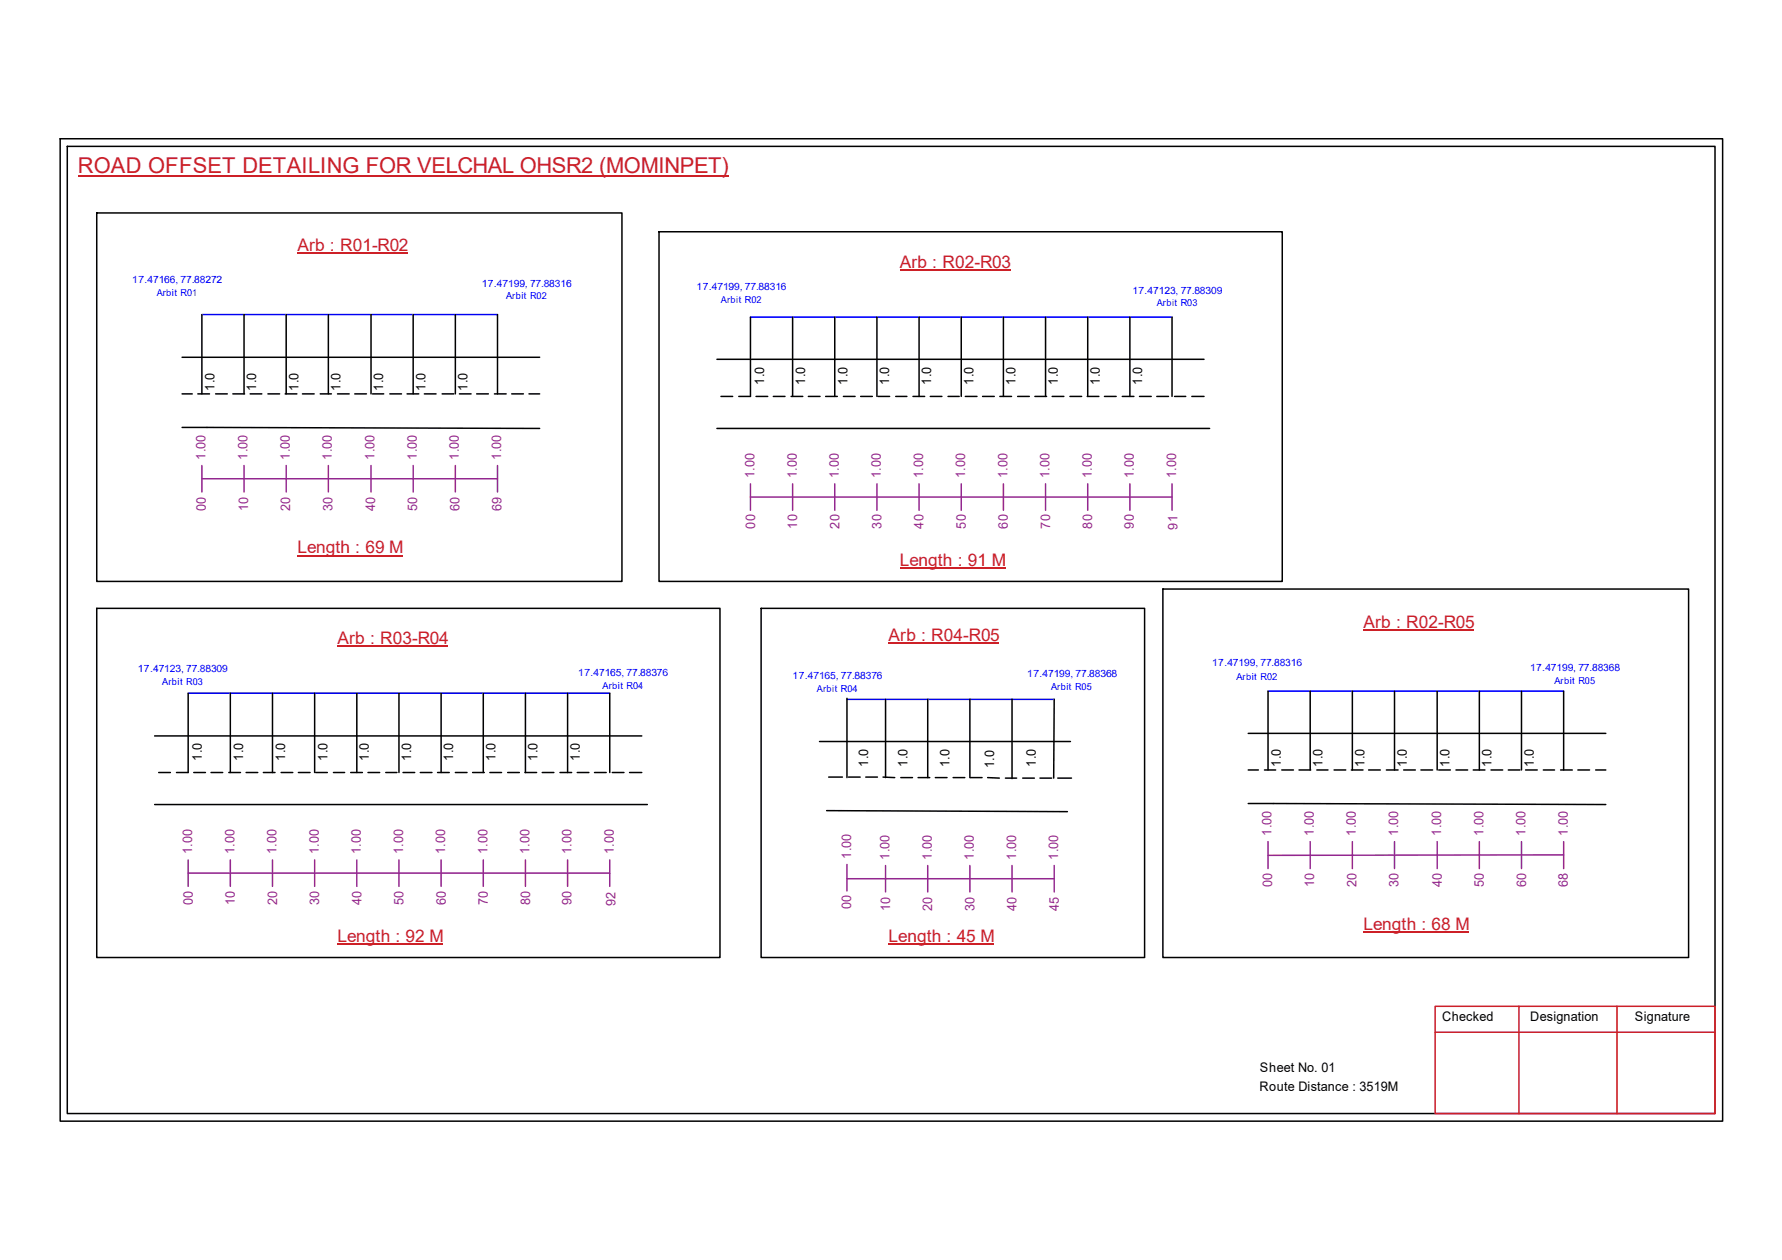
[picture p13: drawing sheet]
<svg xmlns="http://www.w3.org/2000/svg" width="297mm" height="210mm" viewBox="0 0 297 210" stroke-linecap="round" stroke-linejoin="round" font-family="sans-serif">
<defs><g id="words">
<text font-size="3.6" fill="#cd2027" x="13" y="28.9">ROAD OFFSET DETAILING FOR VELCHAL OHSR2 (MOMINPET)</text>
<g font-size="2.9" fill="#cd2027">
<text x="49.6" y="41.8">Arb : R01-R02</text>
<text x="150" y="44.6">Arb : R02-R03</text>
<text x="49.6" y="92.2">Length : 69 M</text>
<text x="150" y="94.2">Length : 91 M</text>
<text x="56.3" y="107.3">Arb : R03-R04</text>
<text x="148.1" y="106.8">Arb : R04-R05</text>
<text x="227.3" y="104.6">Arb : R02-R05</text>
<text x="227.3" y="154.9">Length : 68 M</text>
<text x="56.3" y="156.9">Length : 92 M</text>
<text x="148.1" y="157">Length : 45 M</text>
</g>
<g font-size="2.2">
<text x="35.8" y="65.1" transform="rotate(-90 35.8 65.1)">1.0</text>
<text x="42.7" y="65.1" transform="rotate(-90 42.7 65.1)">1.0</text>
<text x="49.7" y="65.1" transform="rotate(-90 49.7 65.1)">1.0</text>
<text x="56.8" y="65.1" transform="rotate(-90 56.8 65.1)">1.0</text>
<text x="63.9" y="65.1" transform="rotate(-90 63.9 65.1)">1.0</text>
<text x="70.9" y="65.1" transform="rotate(-90 70.9 65.1)">1.0</text>
<text x="77.9" y="65.1" transform="rotate(-90 77.9 65.1)">1.0</text>
<text x="127.4" y="64.1" transform="rotate(-90 127.4 64.1)">1.0</text>
<text x="134.2" y="64.1" transform="rotate(-90 134.2 64.1)">1.0</text>
<text x="141.3" y="64.1" transform="rotate(-90 141.3 64.1)">1.0</text>
<text x="148.2" y="64.1" transform="rotate(-90 148.2 64.1)">1.0</text>
<text x="155.2" y="64.1" transform="rotate(-90 155.2 64.1)">1.0</text>
<text x="162.3" y="64.1" transform="rotate(-90 162.3 64.1)">1.0</text>
<text x="169.3" y="64.1" transform="rotate(-90 169.3 64.1)">1.0</text>
<text x="176.3" y="64.1" transform="rotate(-90 176.3 64.1)">1.0</text>
<text x="183.3" y="64.1" transform="rotate(-90 183.3 64.1)">1.0</text>
<text x="190.4" y="64.1" transform="rotate(-90 190.4 64.1)">1.0</text>
<text x="33.7" y="126.7" transform="rotate(-90 33.7 126.7)">1.0</text>
<text x="40.5" y="126.7" transform="rotate(-90 40.5 126.7)">1.0</text>
<text x="47.5" y="126.7" transform="rotate(-90 47.5 126.7)">1.0</text>
<text x="54.6" y="126.7" transform="rotate(-90 54.6 126.7)">1.0</text>
<text x="61.5" y="126.7" transform="rotate(-90 61.5 126.7)">1.0</text>
<text x="68.5" y="126.7" transform="rotate(-90 68.5 126.7)">1.0</text>
<text x="75.6" y="126.7" transform="rotate(-90 75.6 126.7)">1.0</text>
<text x="82.6" y="126.7" transform="rotate(-90 82.6 126.7)">1.0</text>
<text x="89.6" y="126.7" transform="rotate(-90 89.6 126.7)">1.0</text>
<text x="96.6" y="126.7" transform="rotate(-90 96.6 126.7)">1.0</text>
<text x="144.7" y="127.8" transform="rotate(-90 144.7 127.8)">1.0</text>
<text x="151.3" y="127.8" transform="rotate(-90 151.3 127.8)">1.0</text>
<text x="158.3" y="127.8" transform="rotate(-90 158.3 127.8)">1.0</text>
<text x="165.7" y="128" transform="rotate(-90 165.7 128)">1.0</text>
<text x="172.7" y="127.8" transform="rotate(-90 172.7 127.8)">1.0</text>
<text x="213.5" y="127.8" transform="rotate(-90 213.5 127.8)">1.0</text>
<text x="220.4" y="127.8" transform="rotate(-90 220.4 127.8)">1.0</text>
<text x="227.5" y="127.8" transform="rotate(-90 227.5 127.8)">1.0</text>
<text x="234.5" y="127.8" transform="rotate(-90 234.5 127.8)">1.0</text>
<text x="241.6" y="127.8" transform="rotate(-90 241.6 127.8)">1.0</text>
<text x="248.6" y="127.8" transform="rotate(-90 248.6 127.8)">1.0</text>
<text x="255.6" y="127.8" transform="rotate(-90 255.6 127.8)">1.0</text>
<text x="240.4" y="170.1">Checked</text>
<text x="255.1" y="170.1">Designation</text>
<text x="272.5" y="170.1">Signature</text>
<text x="210" y="178.6">Sheet No. 01</text>
<text x="209.9" y="181.7">Route Distance : 3519M</text>
</g>
<g font-size="2.2" fill="#93278f">
<text x="34.2" y="76.6" transform="rotate(-90 34.2 76.6)">1.00</text>
<text x="41.3" y="76.6" transform="rotate(-90 41.3 76.6)">1.00</text>
<text x="48.3" y="76.6" transform="rotate(-90 48.3 76.6)">1.00</text>
<text x="55.3" y="76.6" transform="rotate(-90 55.3 76.6)">1.00</text>
<text x="62.4" y="76.6" transform="rotate(-90 62.4 76.6)">1.00</text>
<text x="69.5" y="76.6" transform="rotate(-90 69.5 76.6)">1.00</text>
<text x="76.5" y="76.6" transform="rotate(-90 76.5 76.6)">1.00</text>
<text x="83.5" y="76.6" transform="rotate(-90 83.5 76.6)">1.00</text>
<text x="125.8" y="79.7" transform="rotate(-90 125.8 79.7)">1.00</text>
<text x="132.8" y="79.7" transform="rotate(-90 132.8 79.7)">1.00</text>
<text x="139.8" y="79.7" transform="rotate(-90 139.8 79.7)">1.00</text>
<text x="146.9" y="79.7" transform="rotate(-90 146.9 79.7)">1.00</text>
<text x="153.9" y="79.7" transform="rotate(-90 153.9 79.7)">1.00</text>
<text x="160.9" y="79.7" transform="rotate(-90 160.9 79.7)">1.00</text>
<text x="167.9" y="79.7" transform="rotate(-90 167.9 79.7)">1.00</text>
<text x="175" y="79.7" transform="rotate(-90 175 79.7)">1.00</text>
<text x="182" y="79.7" transform="rotate(-90 182 79.7)">1.00</text>
<text x="189" y="79.7" transform="rotate(-90 189 79.7)">1.00</text>
<text x="196" y="79.7" transform="rotate(-90 196 79.7)">1.00</text>
<text x="34.3" y="85.1" transform="rotate(-90 34.3 85.1)">00</text>
<text x="41.4" y="85.1" transform="rotate(-90 41.4 85.1)">10</text>
<text x="48.4" y="85.1" transform="rotate(-90 48.4 85.1)">20</text>
<text x="55.4" y="85.1" transform="rotate(-90 55.4 85.1)">30</text>
<text x="62.5" y="85.1" transform="rotate(-90 62.5 85.1)">40</text>
<text x="69.6" y="85.1" transform="rotate(-90 69.6 85.1)">50</text>
<text x="76.6" y="85.1" transform="rotate(-90 76.6 85.1)">60</text>
<text x="83.6" y="85.1" transform="rotate(-90 83.6 85.1)">69</text>
<text x="125.9" y="88.1" transform="rotate(-90 125.9 88.1)">00</text>
<text x="132.9" y="88.1" transform="rotate(-90 132.9 88.1)">10</text>
<text x="139.9" y="88.1" transform="rotate(-90 139.9 88.1)">20</text>
<text x="146.9" y="88.1" transform="rotate(-90 146.9 88.1)">30</text>
<text x="154" y="88.1" transform="rotate(-90 154 88.1)">40</text>
<text x="161" y="88.1" transform="rotate(-90 161 88.1)">50</text>
<text x="168" y="88.1" transform="rotate(-90 168 88.1)">60</text>
<text x="175" y="88.1" transform="rotate(-90 175 88.1)">70</text>
<text x="182.1" y="88.1" transform="rotate(-90 182.1 88.1)">80</text>
<text x="189" y="88.1" transform="rotate(-90 189 88.1)">90</text>
<text x="196.3" y="88.2" transform="rotate(-90 196.3 88.2)">91</text>
<text x="32" y="142.3" transform="rotate(-90 32 142.3)">1.00</text>
<text x="39.1" y="142.3" transform="rotate(-90 39.1 142.3)">1.00</text>
<text x="46.1" y="142.3" transform="rotate(-90 46.1 142.3)">1.00</text>
<text x="53.1" y="142.3" transform="rotate(-90 53.1 142.3)">1.00</text>
<text x="60.2" y="142.3" transform="rotate(-90 60.2 142.3)">1.00</text>
<text x="67.2" y="142.3" transform="rotate(-90 67.2 142.3)">1.00</text>
<text x="74.2" y="142.3" transform="rotate(-90 74.2 142.3)">1.00</text>
<text x="81.2" y="142.3" transform="rotate(-90 81.2 142.3)">1.00</text>
<text x="88.3" y="142.3" transform="rotate(-90 88.3 142.3)">1.00</text>
<text x="95.3" y="142.3" transform="rotate(-90 95.3 142.3)">1.00</text>
<text x="102.3" y="142.3" transform="rotate(-90 102.3 142.3)">1.00</text>
<text x="141.9" y="143.1" transform="rotate(-90 141.9 143.1)">1.00</text>
<text x="148.3" y="143.3" transform="rotate(-90 148.3 143.3)">1.00</text>
<text x="155.3" y="143.3" transform="rotate(-90 155.3 143.3)">1.00</text>
<text x="162.3" y="143.3" transform="rotate(-90 162.3 143.3)">1.00</text>
<text x="169.4" y="143.3" transform="rotate(-90 169.4 143.3)">1.00</text>
<text x="176.4" y="143.3" transform="rotate(-90 176.4 143.3)">1.00</text>
<text x="212" y="139.3" transform="rotate(-90 212 139.3)">1.00</text>
<text x="219" y="139.3" transform="rotate(-90 219 139.3)">1.00</text>
<text x="226" y="139.3" transform="rotate(-90 226 139.3)">1.00</text>
<text x="233" y="139.3" transform="rotate(-90 233 139.3)">1.00</text>
<text x="240.2" y="139.3" transform="rotate(-90 240.2 139.3)">1.00</text>
<text x="247.3" y="139.3" transform="rotate(-90 247.3 139.3)">1.00</text>
<text x="254.3" y="139.3" transform="rotate(-90 254.3 139.3)">1.00</text>
<text x="261.3" y="139.3" transform="rotate(-90 261.3 139.3)">1.00</text>
<text x="212" y="147.7" transform="rotate(-90 212 147.7)">00</text>
<text x="219.1" y="147.7" transform="rotate(-90 219.1 147.7)">10</text>
<text x="226.1" y="147.7" transform="rotate(-90 226.1 147.7)">20</text>
<text x="233.1" y="147.7" transform="rotate(-90 233.1 147.7)">30</text>
<text x="240.3" y="147.7" transform="rotate(-90 240.3 147.7)">40</text>
<text x="247.4" y="147.7" transform="rotate(-90 247.4 147.7)">50</text>
<text x="254.4" y="147.7" transform="rotate(-90 254.4 147.7)">60</text>
<text x="261.3" y="147.7" transform="rotate(-90 261.3 147.7)">68</text>
<text x="32.1" y="150.7" transform="rotate(-90 32.1 150.7)">00</text>
<text x="39.2" y="150.7" transform="rotate(-90 39.2 150.7)">10</text>
<text x="46.2" y="150.7" transform="rotate(-90 46.2 150.7)">20</text>
<text x="53.2" y="150.7" transform="rotate(-90 53.2 150.7)">30</text>
<text x="60.2" y="150.7" transform="rotate(-90 60.2 150.7)">40</text>
<text x="67.3" y="150.7" transform="rotate(-90 67.3 150.7)">50</text>
<text x="74.3" y="150.7" transform="rotate(-90 74.3 150.7)">60</text>
<text x="81.3" y="150.7" transform="rotate(-90 81.3 150.7)">70</text>
<text x="88.3" y="150.7" transform="rotate(-90 88.3 150.7)">80</text>
<text x="95.3" y="150.7" transform="rotate(-90 95.3 150.7)">90</text>
<text x="102.6" y="150.9" transform="rotate(-90 102.6 150.9)">92</text>
<text x="141.9" y="151.5" transform="rotate(-90 141.9 151.5)">00</text>
<text x="148.4" y="151.7" transform="rotate(-90 148.4 151.7)">10</text>
<text x="155.4" y="151.7" transform="rotate(-90 155.4 151.7)">20</text>
<text x="162.4" y="151.7" transform="rotate(-90 162.4 151.7)">30</text>
<text x="169.5" y="151.7" transform="rotate(-90 169.5 151.7)">40</text>
<text x="176.5" y="151.7" transform="rotate(-90 176.5 151.7)">45</text>
</g>
<g font-size="1.7" fill="#00f">
<text x="22.1" y="47.2">17.47166, 77.88272</text>
<text x="80.3" y="47.8">17.47199, 77.88316</text>
<text x="116.1" y="48.3">17.47199, 77.88316</text>
<text x="188.8" y="48.9">17.47123, 77.88309</text>
<text x="23" y="112">17.47123, 77.88309</text>
<text x="96.4" y="112.6">17.47165, 77.88376</text>
<text x="132.1" y="113.1">17.47165, 77.88376</text>
<text x="171.2" y="112.9">17.47199, 77.88368</text>
<text x="202.1" y="111">17.47199, 77.88316</text>
<text x="255.1" y="111.8">17.47199, 77.88368</text>
</g>
<g font-size="1.6" fill="#00f">
<text x="26.1" y="49.3">Arbit R01</text>
<text x="84.4" y="49.9">Arbit R02</text>
<text x="120.2" y="50.5">Arbit R02</text>
<text x="192.8" y="51.1">Arbit R03</text>
<text x="206.1" y="113.2">Arbit R02</text>
<text x="259.1" y="113.9">Arbit R05</text>
<text x="27" y="114.1">Arbit R03</text>
<text x="100.5" y="114.7">Arbit R04</text>
<text x="136.2" y="115.2">Arbit R04</text>
<text x="175.2" y="115">Arbit R05</text>
</g>
</g></defs>
<g fill="none" stroke="#000" stroke-width=".25">
<path d="M10 23.1h277.1v163.7h-277.1zM11.2 24.4h274.7v161.1h-274.7zM16.1 35.5h87.6v61.4h-87.6zM109.9 38.6h103.8v58.3h-103.8zM30.3 59.5h59.7M33.7 52.4v13.2M40.7 52.4v13.2M47.7 52.4v13.2M54.7 52.4v13.2M61.8 52.4v13.2M68.9 52.4v13.2M75.9 52.4v13.2"/>
<path d="M82.9 52.4v13.2M119.5 59.9h81.2M125.1 52.8v13.2h-2M132.1 52.8v13.2M139.1 52.8v13.2M146.2 52.8v13.2M153.2 52.8v13.2M160.2 52.8v13.2M167.3 52.8v13.2M174.3 52.8v13.2M181.3 52.8v13.2M188.3 52.8v13.2"/>
<path d="M195.4 52.8v13.2M30.3 71.2l59.7 .2M30.3 65.6h1.7M33 65.6h1.9M35.9 65.6h2M38.8 65.6h2M41.7 65.6h1.9M44.7 65.6h1.9M47.5 65.6h2M50.4 65.6h2M53.4 65.6h1.8M56.3 65.6h1.9"/>
<path d="M59.1 65.6h2M62.1 65.6h1.9M65 65.6h1.9M67.9 65.6h1.9M70.7 65.6h2M73.7 65.6h1.9M76.6 65.6h1.9M79.5 65.6h1.9M82.4 65.6h2M85.3 65.6h1.9M88.2 65.6h1.8M119.5 71.4h82.1"/>
<path d="M120.2 66h1.9M126 66h2M128.9 66h1.9M131.9 66h1.9M134.7 66h2M137.6 66h2M140.6 66h1.9M143.5 66h1.9M146.3 66h2M149.3 66h1.9M152.2 66h1.9M155.1 66h1.9"/>
<path d="M158 66h1.9M160.9 66h2M163.8 66h1.9M166.7 66h1.9M169.6 66h2M172.5 66h2M175.4 66h1.9M178.3 66h2M181.2 66h2M184.1 66h2M187.1 66h1.9M189.9 66h2"/>
<path d="M192.8 66h2M195.8 66h1.9M198.7 66h2M193.8 98.1h87.7v61.4h-87.7zM16.1 101.3h103.9v58.2h-103.9zM31.4 115.5v13.2h-2M38.4 115.5v13.2M45.4 115.5v13.2M52.4 115.5v13.2M59.5 115.5v13.2M66.5 115.5v13.2M73.5 115.5v13.2"/>
<path d="M80.6 115.5v13.2M87.6 115.5v13.2M94.6 115.5v13.2M101.6 115.5v13.2M126.9 101.3h63.9v58.2h-63.9zM141.2 116.3v13.2M147.6 116.5v13M154.6 116.5v13M161.7 116.5v13M168.7 116.5v13.2M175.7 116.5l-.1 13.1M211.4 115.1v13.2"/>
<path d="M218.4 115.1v13.2M225.4 115.1v13.2M232.4 115.1v13.2M239.6 115.1v13.2M246.6 115.1v13.2M253.6 115.1v13.2M260.6 115.1v13.2M25.8 122.6h81.2M25.8 134h82.1M26.5 128.7h1.9M32.3 128.7h1.9M35.2 128.7h1.9"/>
<path d="M38.1 128.7h2M41 128.7h2M43.9 128.7h1.9M46.9 128.7h1.9M49.7 128.7h2M52.6 128.7h2M55.6 128.7h1.8M58.5 128.7h1.9M61.3 128.7h2M64.3 128.7h1.9M67.2 128.7h1.9M70.1 128.7h1.9"/>
<path d="M72.9 128.7h2M75.9 128.7h1.9M78.8 128.7h1.9M81.7 128.7h1.9M84.6 128.7h2M87.5 128.7h1.9M90.4 128.7h1.9M93.3 128.7h2M96.2 128.7h2M99.1 128.7h1.9M102.1 128.7h1.9M104.9 128.7h2.1"/>
<path d="M136.6 123.5h41.8M137.8 135l40.1 .2M138.1 129.5h2.3M141.4 129.5h2M144.3 129.5h2M147.2 129.5h1.9M150.2 129.5h1.9M153 129.5h2M155.9 129.5h2M158.9 129.5h1.9M161.8 129.5h1.9M164.6 129.5l2 .1"/>
<path d="M167.6 129.6h1.9M170.5 129.6h1.9M173.4 129.6h1.9M176.3 129.6h2.3M208.1 133.9l59.6 .1M208.1 128.3h1.7M208.1 122.2h59.6M210.8 128.3h1.8M213.7 128.3h1.9M216.5 128.3h2M219.5 128.3h1.9M222.4 128.3h1.9"/>
<path d="M225.3 128.3h1.9M228.1 128.3h2M231.1 128.3h1.9M234 128.3h1.9M236.9 128.3h1.9M239.8 128.3h2M242.7 128.3h1.9M245.6 128.3h1.9M248.5 128.3h2M251.4 128.3h2M254.3 128.3h1.9M257.3 128.3h1.8"/>
<path d="M260.1 128.3h2M263 128.3h2M266 128.3h1.7"/>
</g>
<path d="M239.2 167.6h46.7v17.9h-46.7zM239.2 172h46.7M253.2 167.6v17.9M269.5 167.6v17.9" fill="none" stroke="#cc1f26" stroke-width=".25"/>
<path d="M13 29.3h108.5" fill="none" stroke="#cd2027" stroke-width=".25"/>
<path d="M33.7 52.4h49.2M125.1 52.8h70.3M31.4 115.5h70.2M141.2 116.5h34.5M211.4 115.1h49.2" fill="none" stroke="#00f" stroke-width=".25"/>
<g fill="none" stroke="#93278f" stroke-width=".25">
<path d="M33.7 79.8h49.2M33.7 77.6v4.4M40.7 77.6v4.4M47.7 77.6v4.4M54.7 77.6v4.4M61.8 77.6v4.4M68.9 77.6v4.4M75.9 77.6v4.4M82.9 77.6v4.4M125.1 82.8h70.3M125.1 80.6v4.4M132.1 80.6v4.4"/>
<path d="M139.1 80.6v4.4M146.2 80.6v4.4M153.2 80.6v4.4M160.2 80.6v4.4M167.3 80.6v4.4M174.3 80.6v4.4M181.3 80.6v4.4M188.3 80.6v4.4M195.4 80.6v4.4M31.4 145.5h70.2M31.4 143.3v4.4M38.4 143.3v4.4"/>
<path d="M45.4 143.3v4.4M52.4 143.3v4.4M59.5 143.3v4.4M66.5 143.3v4.4M73.5 143.3v4.4M80.6 143.3v4.4M87.6 143.3v4.4M94.6 143.3v4.4M101.6 143.3v4.4M141.2 146.4h34.5M141.2 144v4.4M147.6 144.2v4.4"/>
<path d="M154.6 144.2v4.4M161.7 144.2v4.4M168.7 144.2v4.4M175.7 144.2v4.4M211.4 140.2v4.5M218.4 140.2v4.5M225.4 140.2v4.5M232.4 140.2v4.5M239.6 140.2v4.5M246.6 140.2v4.5M253.6 140.2v4.5M260.6 142.4l-49.2 .1"/>
<path d="M260.6 140.2v4.5"/>
</g>
<path d="M49.6 42.2h18.4M150 45h18.4M49.6 92.5h17.6M150 94.6h17.6M56.3 107.6h18.4M148.1 107.2h18.5M227.3 104.9h18.4M56.3 157.2h17.6M148.1 157.3h17.6M227.3 155.2h17.6" fill="none" stroke="#cd2027" stroke-width=".17"/>
<use href="#words"/>
</svg>
